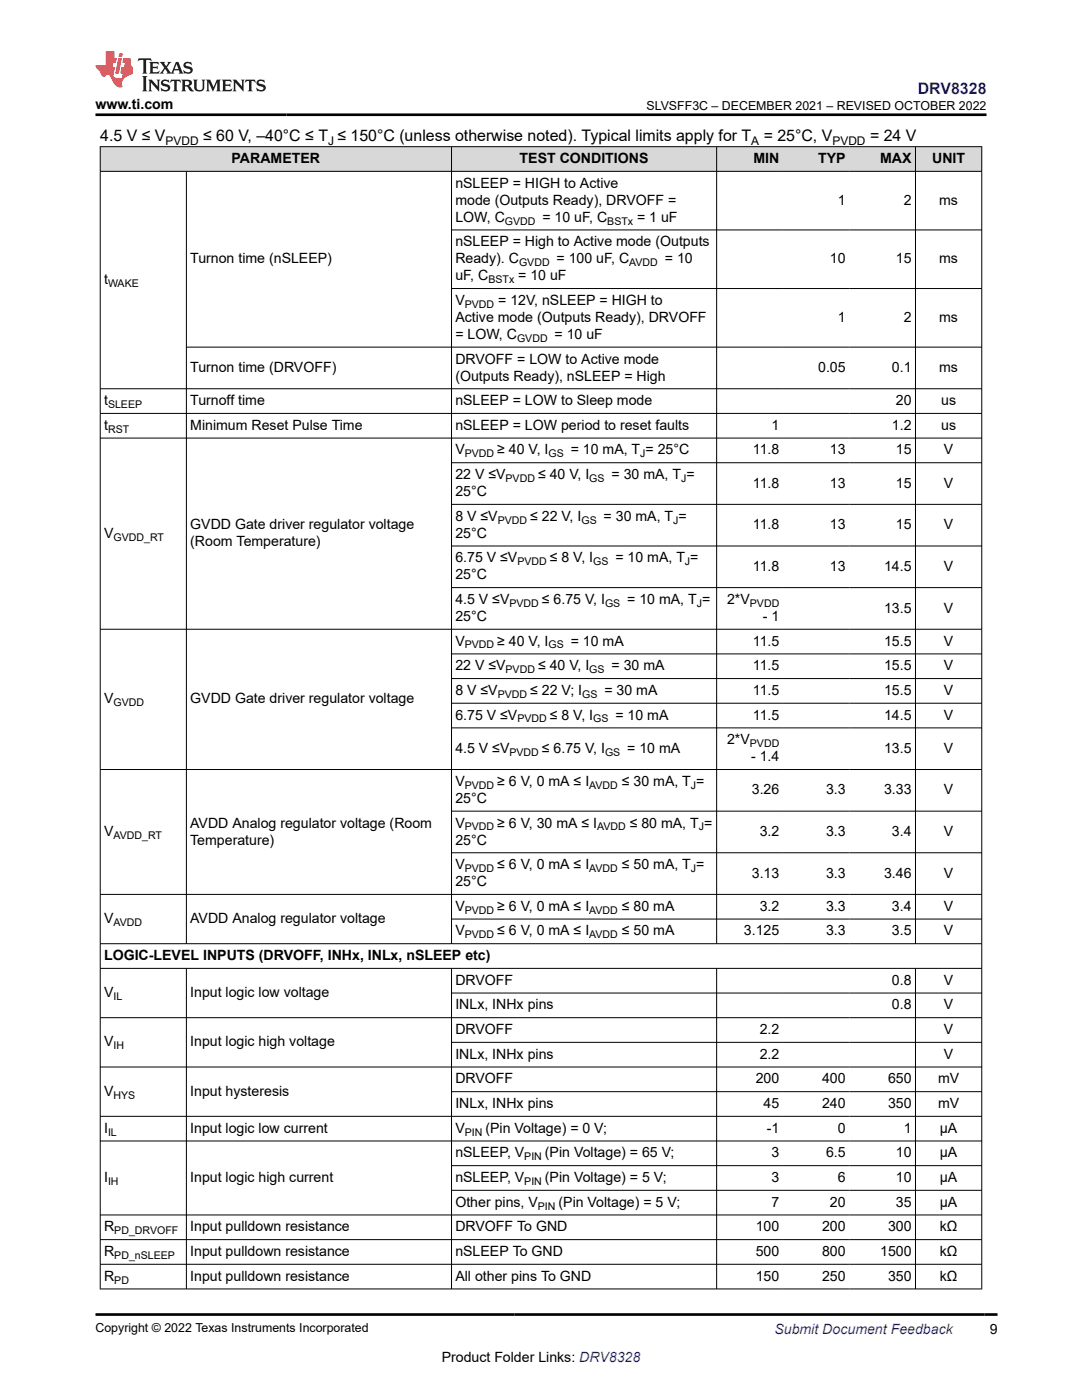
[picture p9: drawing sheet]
<svg xmlns="http://www.w3.org/2000/svg" width="216mm" height="279mm" viewBox="0 0 216 279" stroke-linecap="round" stroke-linejoin="round" font-family="sans-serif">
<defs><g id="words">
<text font-size="3.2" fill="#00f" x="183.1" y="18.7">DRV8328</text>
<g font-size="3.2">
<text x="20" y="28.2">4.5 V ≤ V</text>
<text x="40.5" y="28.2">≤ 60 V, –40°C ≤ T ≤ 150°C (unless otherwise noted). Typical limits apply for T</text>
<text x="152.4" y="28.2">= 25°C, V</text>
<text x="173.6" y="28.2">= 24 V</text>
</g>
<g font-size="2.8">
<text x="19" y="21.8">www.ti.com</text>
<text x="46.2" y="32.5">PARAMETER</text>
<text x="103.7" y="32.5">TEST CONDITIONS</text>
<text x="150.3" y="32.5">MIN</text>
<text x="163.3" y="32.5">TYP</text>
<text x="175.6" y="32.5">MAX</text>
<text x="186" y="32.5">UNIT</text>
<text x="90.9" y="37.5">nSLEEP = HIGH to Active</text>
<text x="90.9" y="40.9">mode (Outputs Ready), DRVOFF =</text>
<text x="167.2" y="40.9">1</text>
<text x="180.3" y="40.9">2</text>
<text x="187.4" y="40.9">ms</text>
<text x="90.9" y="44.2">LOW, C</text>
<text x="108.2" y="44.2">= 10 uF, C</text>
<text x="127.1" y="44.2">= 1 uF</text>
<text x="38" y="52.5">Turnon time (nSLEEP)</text>
<text x="90.9" y="49.2">nSLEEP = High to Active mode (Outputs</text>
<text x="90.9" y="52.5">Ready). C</text>
<text x="111.1" y="52.5">= 100 uF, C</text>
<text x="132.7" y="52.5">= 10</text>
<text x="165.6" y="52.5">10</text>
<text x="178.8" y="52.5">15</text>
<text x="187.4" y="52.5">ms</text>
<text x="20.8" y="56.7">t</text>
<text x="90.9" y="55.9">uF, C</text>
<text x="103.4" y="55.9">= 10 uF</text>
<text x="90.9" y="64.2">Active mode (Outputs Ready), DRVOFF</text>
<text x="90.9" y="60.9">V</text>
<text x="99.4" y="60.9">= 12V, nSLEEP = HIGH to</text>
<text x="167.2" y="64.2">1</text>
<text x="180.3" y="64.2">2</text>
<text x="187.4" y="64.2">ms</text>
<text x="90.9" y="67.6">= LOW, C</text>
<text x="110.7" y="67.6">= 10 uF</text>
<text x="38" y="74.2">Turnon time (DRVOFF)</text>
<text x="90.9" y="72.6">DRVOFF = LOW to Active mode</text>
<text x="90.9" y="75.9">(Outputs Ready), nSLEEP = High</text>
<text x="163.3" y="74.2">0.05</text>
<text x="178" y="74.2">0.1</text>
<text x="187.4" y="74.2">ms</text>
<text x="20.8" y="80.9">t</text>
<text x="38" y="80.9">Turnoff time</text>
<text x="90.9" y="80.9">nSLEEP = LOW to Sleep mode</text>
<text x="178.8" y="80.9">20</text>
<text x="187.8" y="80.9">us</text>
<text x="20.8" y="85.8">t</text>
<text x="38" y="85.8">Minimum Reset Pulse Time</text>
<text x="90.9" y="85.8">nSLEEP = LOW period to reset faults</text>
<text x="153.9" y="85.8">1</text>
<text x="178" y="85.8">1.2</text>
<text x="187.8" y="85.8">us</text>
<text x="90.9" y="90.7">V</text>
<text x="90.9" y="95.6">22 V ≤V</text>
<text x="99.2" y="90.7">≥ 40 V, I</text>
<text x="107.4" y="95.6">≤ 40 V, I</text>
<text x="113.9" y="90.7">= 10 mA, T = 25°C</text>
<text x="122" y="95.6">= 30 mA, T =</text>
<text x="150.2" y="90.7">11.8</text>
<text x="165.6" y="90.7">13</text>
<text x="178.8" y="90.7">15</text>
<text x="188.3" y="90.7">V</text>
<text x="90.9" y="99">25°C</text>
<text x="150.2" y="97.3">11.8</text>
<text x="165.6" y="97.3">13</text>
<text x="178.8" y="97.3">15</text>
<text x="188.3" y="97.3">V</text>
<text x="20.8" y="107.3">V</text>
<text x="38" y="105.6">GVDD Gate driver regulator voltage</text>
<text x="90.9" y="107.3">25°C</text>
<text x="90.9" y="103.9">8 V ≤V</text>
<text x="105.8" y="103.9">≤ 22 V, I</text>
<text x="120.4" y="103.9">= 30 mA, T =</text>
<text x="150.2" y="105.6">11.8</text>
<text x="165.6" y="105.6">13</text>
<text x="178.8" y="105.6">15</text>
<text x="188.3" y="105.6">V</text>
<text x="38" y="109">(Room Temperature)</text>
<text x="90.9" y="112.2">6.75 V ≤V</text>
<text x="109.7" y="112.2">≤ 8 V, I</text>
<text x="122.8" y="112.2">= 10 mA, T =</text>
<text x="150.2" y="113.9">11.8</text>
<text x="165.6" y="113.9">13</text>
<text x="176.4" y="113.9">14.5</text>
<text x="188.3" y="113.9">V</text>
<text x="90.9" y="115.6">25°C</text>
<text x="90.9" y="123.9">25°C</text>
<text x="90.9" y="120.5">4.5 V ≤V</text>
<text x="108.1" y="120.5">≤ 6.75 V, I</text>
<text x="125.2" y="120.5">= 10 mA, T =</text>
<text x="145.1" y="120.5">2*V</text>
<text x="152.2" y="123.9">- 1</text>
<text x="176.4" y="122.2">13.5</text>
<text x="188.3" y="122.2">V</text>
<text x="90.9" y="128.9">V</text>
<text x="99.2" y="128.9">≥ 40 V, I</text>
<text x="113.9" y="128.9">= 10 mA</text>
<text x="150.2" y="128.9">11.5</text>
<text x="176.4" y="128.9">15.5</text>
<text x="188.3" y="128.9">V</text>
<text x="90.9" y="133.8">22 V ≤V</text>
<text x="107.4" y="133.8">≤ 40 V, I</text>
<text x="122" y="133.8">= 30 mA</text>
<text x="150.2" y="133.8">11.5</text>
<text x="176.4" y="133.8">15.5</text>
<text x="188.3" y="133.8">V</text>
<text x="20.8" y="140.4">V</text>
<text x="38" y="140.4">GVDD Gate driver regulator voltage</text>
<text x="90.9" y="138.7">8 V ≤V</text>
<text x="90.9" y="143.6">6.75 V ≤V</text>
<text x="105.8" y="138.7">≤ 22 V; I</text>
<text x="109.7" y="143.6">≤ 8 V, I</text>
<text x="120.6" y="138.7">= 30 mA</text>
<text x="122.8" y="143.6">= 10 mA</text>
<text x="150.2" y="138.7">11.5</text>
<text x="150.2" y="143.6">11.5</text>
<text x="176.4" y="138.7">15.5</text>
<text x="176.4" y="143.6">14.5</text>
<text x="188.3" y="138.7">V</text>
<text x="188.3" y="143.6">V</text>
<text x="145.1" y="148.5">2*V</text>
<text x="90.9" y="150.2">4.5 V ≤V</text>
<text x="108.1" y="150.2">≤ 6.75 V, I</text>
<text x="125.2" y="150.2">= 10 mA</text>
<text x="149.9" y="151.9">- 1.4</text>
<text x="176.4" y="150.2">13.5</text>
<text x="188.3" y="150.2">V</text>
<text x="90.9" y="156.8">V</text>
<text x="90.9" y="160.2">25°C</text>
<text x="99.2" y="156.8">≥ 6 V, 0 mA ≤ I</text>
<text x="124.1" y="156.8">≤ 30 mA, T =</text>
<text x="150" y="158.5">3.26</text>
<text x="164.8" y="158.5">3.3</text>
<text x="176.4" y="158.5">3.33</text>
<text x="188.3" y="158.5">V</text>
<text x="20.8" y="166.8">V</text>
<text x="38" y="165.2">AVDD Analog regulator voltage (Room</text>
<text x="90.9" y="165.2">V</text>
<text x="99.2" y="165.2">≥ 6 V, 30 mA ≤ I</text>
<text x="125.7" y="165.2">≤ 80 mA, T =</text>
<text x="151.6" y="166.8">3.2</text>
<text x="164.8" y="166.8">3.3</text>
<text x="178" y="166.8">3.4</text>
<text x="188.3" y="166.8">V</text>
<text x="38" y="168.5">Temperature)</text>
<text x="90.9" y="173.5">V</text>
<text x="90.9" y="168.5">25°C</text>
<text x="99.2" y="173.5">≤ 6 V, 0 mA ≤ I</text>
<text x="124.1" y="173.5">≤ 50 mA, T =</text>
<text x="90.9" y="176.8">25°C</text>
<text x="150" y="175.2">3.13</text>
<text x="164.8" y="175.2">3.3</text>
<text x="176.4" y="175.2">3.46</text>
<text x="188.3" y="175.2">V</text>
<text x="20.8" y="184.2">V</text>
<text x="38" y="184.2">AVDD Analog regulator voltage</text>
<text x="90.9" y="181.8">V</text>
<text x="99.2" y="181.8">≥ 6 V, 0 mA ≤ I</text>
<text x="124.1" y="181.8">≤ 80 mA</text>
<text x="151.6" y="181.8">3.2</text>
<text x="164.8" y="181.8">3.3</text>
<text x="178" y="181.8">3.4</text>
<text x="188.3" y="181.8">V</text>
<text x="20.8" y="191.6">LOGIC-LEVEL INPUTS (DRVOFF, INHx, INLx, nSLEEP etc)</text>
<text x="90.9" y="186.7">V</text>
<text x="99.2" y="186.7">≤ 6 V, 0 mA ≤ I</text>
<text x="124.1" y="186.7">≤ 50 mA</text>
<text x="148.5" y="186.7">3.125</text>
<text x="164.8" y="186.7">3.3</text>
<text x="178" y="186.7">3.5</text>
<text x="188.3" y="186.7">V</text>
<text x="90.9" y="196.5">DRVOFF</text>
<text x="178" y="196.5">0.8</text>
<text x="188.3" y="196.5">V</text>
<text x="20.8" y="199">V</text>
<text x="38" y="199">Input logic low voltage</text>
<text x="90.9" y="201.5">INLx, INHx pins</text>
<text x="178" y="201.5">0.8</text>
<text x="188.3" y="201.5">V</text>
<text x="20.8" y="208.8">V</text>
<text x="38" y="208.8">Input logic high voltage</text>
<text x="90.9" y="206.4">DRVOFF</text>
<text x="151.6" y="206.4">2.2</text>
<text x="188.3" y="206.4">V</text>
<text x="90.9" y="211.3">INLx, INHx pins</text>
<text x="151.6" y="211.3">2.2</text>
<text x="188.3" y="211.3">V</text>
<text x="20.8" y="218.7">V</text>
<text x="38" y="218.7">Input hysteresis</text>
<text x="90.9" y="216.2">DRVOFF</text>
<text x="90.9" y="221.1">INLx, INHx pins</text>
<text x="150.8" y="216.2">200</text>
<text x="152.4" y="221.1">45</text>
<text x="164" y="216.2">400</text>
<text x="164" y="221.1">240</text>
<text x="177.2" y="216.2">650</text>
<text x="177.2" y="221.1">350</text>
<text x="187.2" y="216.2">mV</text>
<text x="187.2" y="221.1">mV</text>
<text x="20.8" y="226.1">I</text>
<text x="38" y="226.1">Input logic low current</text>
<text x="90.9" y="226.1">V</text>
<text x="96.9" y="226.1">(Pin Voltage) = 0 V;</text>
<text x="153" y="226.1">-1</text>
<text x="167.2" y="226.1">0</text>
<text x="180.3" y="226.1">1</text>
<text x="187.5" y="226.1">µA</text>
<text x="90.9" y="231">nSLEEP, V</text>
<text x="108.7" y="231">(Pin Voltage) = 65 V;</text>
<text x="153.9" y="231">3</text>
<text x="164.8" y="231">6.5</text>
<text x="178.8" y="231">10</text>
<text x="187.5" y="231">µA</text>
<text x="20.8" y="235.9">I</text>
<text x="38" y="235.9">Input logic high current</text>
<text x="90.9" y="235.9">nSLEEP, V</text>
<text x="108.7" y="235.9">(Pin Voltage) = 5 V;</text>
<text x="153.9" y="235.9">3</text>
<text x="167.2" y="235.9">6</text>
<text x="178.8" y="235.9">10</text>
<text x="187.5" y="235.9">µA</text>
<text x="20.8" y="245.7">R</text>
<text x="38" y="245.7">Input pulldown resistance</text>
<text x="90.9" y="240.8">Other pins, V</text>
<text x="90.9" y="245.7">DRVOFF To GND</text>
<text x="111.5" y="240.8">(Pin Voltage) = 5 V;</text>
<text x="150.8" y="245.7">100</text>
<text x="153.9" y="240.8">7</text>
<text x="164" y="245.7">200</text>
<text x="165.6" y="240.8">20</text>
<text x="177.2" y="245.7">300</text>
<text x="178.8" y="240.8">35</text>
<text x="187.5" y="245.7">kΩ</text>
<text x="187.5" y="240.8">µA</text>
<text x="20.8" y="250.7">R</text>
<text x="38" y="250.7">Input pulldown resistance</text>
<text x="90.9" y="250.7">nSLEEP To GND</text>
<text x="150.8" y="250.7">500</text>
<text x="164" y="250.7">800</text>
<text x="175.6" y="250.7">1500</text>
<text x="187.5" y="250.7">kΩ</text>
<text x="20.8" y="255.6">R</text>
<text x="38" y="255.6">Input pulldown resistance</text>
<text x="90.9" y="255.6">All other pins To GND</text>
<text x="150.8" y="255.6">150</text>
<text x="164" y="255.6">250</text>
<text x="177.2" y="255.6">350</text>
<text x="187.5" y="255.6">kΩ</text>
<text x="197.5" y="266.1">9</text>
<text x="88.1" y="271.7">Product Folder Links: DRV8328</text>
</g>
<text font-size="2.8" fill="#00f" x="154.5" y="266.2">Submit Document Feedback</text>
<g font-size="2.5">
<text x="129" y="21.9">SLVSFF3C – DECEMBER 2021 – REVISED OCTOBER 2022</text>
<text x="19" y="265.9">Copyright © 2022 Texas Instruments Incorporated</text>
</g>
<g font-size="2.4">
<text x="33" y="28.9">PVDD</text>
<text x="65.5" y="28.9">J</text>
<text x="149.9" y="28.9">A</text>
<text x="166.1" y="28.9">PVDD</text>
</g>
<g font-size="2.1">
<text x="100.7" y="44.8">GVDD</text>
<text x="121.2" y="44.8">BSTx</text>
<text x="103.6" y="53.1">GVDD</text>
<text x="125.6" y="53.1">AVDD</text>
<text x="21.6" y="57.3">WAKE</text>
<text x="97.4" y="56.5">BSTx</text>
<text x="92.7" y="61.4">PVDD</text>
<text x="103.2" y="68.2">GVDD</text>
<text x="21.6" y="81.4">SLEEP</text>
<text x="21.6" y="86.3">RST</text>
<text x="92.7" y="91.3">PVDD</text>
<text x="109.4" y="91.3">GS</text>
<text x="127.8" y="91.3">J</text>
<text x="100.9" y="96.2">PVDD</text>
<text x="117.6" y="96.2">GS</text>
<text x="135.9" y="96.2">J</text>
<text x="22.6" y="107.9">GVDD_RT</text>
<text x="99.3" y="104.5">PVDD</text>
<text x="116" y="104.5">GS</text>
<text x="134.3" y="104.5">J</text>
<text x="103.2" y="112.8">PVDD</text>
<text x="118.4" y="112.8">GS</text>
<text x="136.7" y="112.8">J</text>
<text x="101.7" y="121.1">PVDD</text>
<text x="120.7" y="121.1">GS</text>
<text x="139" y="121.1">J</text>
<text x="149.6" y="121.1">PVDD</text>
<text x="92.7" y="129.4">PVDD</text>
<text x="109.4" y="129.4">GS</text>
<text x="100.9" y="134.3">PVDD</text>
<text x="117.6" y="134.3">GS</text>
<text x="22.6" y="141">GVDD</text>
<text x="99.3" y="139.3">PVDD</text>
<text x="116.2" y="139.3">GS</text>
<text x="103.2" y="144.2">PVDD</text>
<text x="118.4" y="144.2">GS</text>
<text x="149.6" y="149.1">PVDD</text>
<text x="101.7" y="150.8">PVDD</text>
<text x="120.7" y="150.8">GS</text>
<text x="92.7" y="157.4">PVDD</text>
<text x="117.6" y="157.4">AVDD</text>
<text x="137.9" y="157.4">J</text>
<text x="22.6" y="167.4">AVDD_RT</text>
<text x="92.7" y="165.7">PVDD</text>
<text x="119.1" y="165.7">AVDD</text>
<text x="139.4" y="165.7">J</text>
<text x="92.7" y="174">PVDD</text>
<text x="117.6" y="174">AVDD</text>
<text x="137.9" y="174">J</text>
<text x="22.6" y="184.8">AVDD</text>
<text x="92.7" y="182.3">PVDD</text>
<text x="117.6" y="182.3">AVDD</text>
<text x="92.7" y="187.3">PVDD</text>
<text x="117.6" y="187.3">AVDD</text>
<text x="22.6" y="199.6">IL</text>
<text x="22.6" y="209.4">IH</text>
<text x="22.6" y="219.2">HYS</text>
<text x="21.6" y="226.6">IL</text>
<text x="92.7" y="226.6">PIN</text>
<text x="104.6" y="231.5">PIN</text>
<text x="21.6" y="236.5">IH</text>
<text x="104.6" y="236.5">PIN</text>
<text x="107.3" y="241.4">PIN</text>
<text x="22.8" y="246.3">PD_DRVOFF</text>
<text x="22.8" y="251.2">PD_nSLEEP</text>
<text x="22.8" y="256.2">PD</text>
</g>
</g></defs>
<g fill="#d8d8d8">
<path d="M20 29.3h175.9v4.9h-175.9z" fill-rule="evenodd"/>
<path d="M20.1 29.3h69.9v4.8h-69.9z" fill-rule="evenodd"/>
<path d="M90.2 29.3h52.7v4.8h-52.7z" fill-rule="evenodd"/>
<path d="M143.1 29.3h13.1v4.8h-13.1z" fill-rule="evenodd"/>
<path d="M156.2 29.3h13.2v4.8h-13.2z" fill-rule="evenodd"/>
<path d="M169.4 29.3h13.2v4.8h-13.2z" fill-rule="evenodd"/>
<path d="M182.7 29.3h13.1v4.8h-13.1z" fill-rule="evenodd"/>
</g>
<g fill="none" stroke="#000" stroke-width=".2">
<path d="M19.9 29.3h176.1M19.9 34.2h176.1M20 29.2v228.1M37.2 34.2v154.2M90.1 29.2v159.2M143 29.2v159.2M182.7 29.2v159.2M195.9 29.2v228.1M90.1 45.9h105.9M90.1 57.6h105.9M19.9 77.6h176.1M196 69.3h-158.8"/>
<path d="M19.9 82.5h176.1M19.9 87.4h176.1M90.1 92.3h105.9M90.1 100.7h105.9M90.1 109h105.9M90.1 117.3h105.9M90.1 130.5h105.9M90.1 135.4h105.9M196 125.6h-176.1M90.1 140.3h105.9M90.1 145.3h105.9M196 153.6h-176.1"/>
<path d="M90.1 161.9h105.9M90.1 170.2h105.9M196 178.5h-176.1M19.9 193.3h176.1M37.2 193.3v64M90.1 193.3v64M90.1 183.4h105.9M90.1 198.2h105.9M143 193.3v64M182.7 193.3v64M196 188.3h-176.1M90.1 208h105.9"/>
<path d="M90.1 217.9h105.9M196 203.1h-176.1M196 212.9h-176.1M19.9 222.8h176.1M19.9 227.7h176.1M90.1 232.6h105.9M90.1 237.6h105.9M19.9 242.5h176.1M19.9 247.4h176.1M19.9 252.3h176.1M19.9 257.2h176.1"/>
</g>
<path d="M27.7 11.6l-.2 .6 .5-.2h.6v.1v2.2l-.2 .4h1l-.2-.4v-2.2v-.1h.5l.5 .2-.1-.6zM29.8 12.4l.2 .3v1.6l-.2 .4h1.9l.1-.6a1.08 1.08 0 0 1-1.3 .2v-.7h.6l.4 .2v-.7l-.4 .2h-.6v-.5l.2-.2a1 1 0 0 1 1 .3l-.1-.5zM31.8 12.4l1 1.1-1 1.2h.9l-.2-.2 .4-.8 .5 .8-.2 .2h1.6l-.2-.2 .1-.5h1l.1 .5-.1 .2h.9l-.2-.4-.8-1.9h-.5l-1 2.1-.8-1.1 .9-1h-.8l.2 .2-.5 .6-.3-.6 .1-.2zM35.2 12.8l.4 1h-.8zM36.8 12.5a.65 .65 0 0 0-.2 .7 .65 .65 0 0 0 .6 .5l.7 .1 .1 .3a.79 .79 0 0 1-.7 .4 .79 .79 0 0 1-.7-.5l.1 .7 .2-.1a.93 .93 0 0 0 1.1 0 .93 .93 0 0 0 .4-.9 1.46 1.46 0 0 0-1.2-.6l-.1-.3a1.09 1.09 0 0 1 1.2 .2l-.2-.6-.1 .1-.6-.2zM28.4 15.2l.2 .4v2.2l-.2 .4h1l-.2-.4v-2.2l.2-.4zM29.6 15.9l.2 .4v1.5l-.2 .4h.8l-.3-.4v-1.3l1.7 1.8v-2l.2-.4h-.8l.2 .2 .1 1.1-1.2-1.3zM32.3 16a.65 .65 0 0 0-.2 .8 .65 .65 0 0 0 .7 .4l.6 .2 .1 .2a.79 .79 0 0 1-.7 .4 .79 .79 0 0 1-.7-.5l.1 .7 .2-.1a.93 .93 0 0 0 1.1 .1 .93 .93 0 0 0 .4-1 1.46 1.46 0 0 0-1.2-.5l-.1-.4a1.09 1.09 0 0 1 1.2 .2l-.2-.6-.1 .1-.6-.1zM34.1 15.9l-.1 .6a.63 .63 0 0 1 .7-.3l.1 1.6-.3 .4h1l-.2-.4v-1.6a.66 .66 0 0 1 .8 .3l-.1-.6zM36.2 15.9l.2 .4v1.5l-.2 .4h.9l-.2-.2v-.7h.5l.1 .2a.79 .79 0 0 0 1.2 .6l-1-.9a.61 .61 0 0 0 .6-.6 .61 .61 0 0 0-.5-.7zM36.9 16.2h.2a.47 .47 0 0 1 .5 .1 .47 .47 0 0 1 .1 .5l-.2 .1-.6 .1zM38.5 15.9l.2 .2a2.27 2.27 0 0 0 .4 2 1.04 1.04 0 0 0 1.7-.7v-1.3l.2-.2h-.8l.2 .4v1.1a.6 .6 0 0 1-.6 .6 .6 .6 0 0 1-.6-.6v-1.1l.3-.4zM41.1 15.9l.2 .4v1.5l-.2 .4h.7l-.2-.4v-1.4l.9 1.9 .8-1.9v1.4l-.2 .4h1l-.3-.4v-1.5l.3-.4h-.8l-.7 1.5-.7-1.5zM44.3 15.9l.2 .4v1.5l-.2 .4h1.9l.1-.6a1.09 1.09 0 0 1-1.3 .2v-.7h.6l.4 .2v-.6l-.4 .2h-.6v-.6l.2-.1a1.01 1.01 0 0 1 1 .3l-.1-.6zM46.4 15.9l.3 .4v1.5l-.3 .4h.8l-.2-.4v-1.3l1.6 1.8v-2l.2-.4h-.7l.2 .2v1.1l-1.2-1.3zM49 15.9l-.1 .6a.63 .63 0 0 1 .8-.3v1.6l-.3 .4h1l-.2-.4v-1.6a.66 .66 0 0 1 .8 .3l-.1-.6zM51.4 16a.65 .65 0 0 0-.2 .8 .65 .65 0 0 0 .6 .4l.6 .2 .2 .2a.79 .79 0 0 1-.8 .4 .79 .79 0 0 1-.6-.5l.1 .7 .2-.1a.93 .93 0 0 0 1 .1 .93 .93 0 0 0 .5-1 1.46 1.46 0 0 0-1.3-.5l-.1-.4a1.09 1.09 0 0 1 1.3 .2l-.2-.6-.2 .1-.5-.1z" fill="#231f20"/>
<path d="M21.1 10.3v2.7h-2.1l.1 .4 .9 1a.95 .95 0 0 0 .9 .9 .59 .59 0 0 1 .6-.4 .59 .59 0 0 1 .5 .3l.4 .8a1.59 1.59 0 0 0 2.1 1.4 1.61 1.61 0 0 1 1-2.3l1-.3-.1-1.5a1.59 1.59 0 0 1-.4-1.7h-1.4l-.2 .9h.5l-.1 .9h-.5l-.2 .9v.3l.4 .1-.2 .9h-.6a.73 .73 0 0 1-1.1-.7l.3-1.5h-.5l.2-.9h.5l.2-.9h-.5v-1.3zM23.6 11.6l-.6 3.1h.7l.6-3.1zM23.8 10.7l-.1 .6h.7l.1-.6z" fill="#ed1c24"/>
<path d="M19 22.9h177.8M19.1 262.3h179.9" fill="none" stroke="#000" stroke-width=".53"/>
<use href="#words"/>
</svg>
